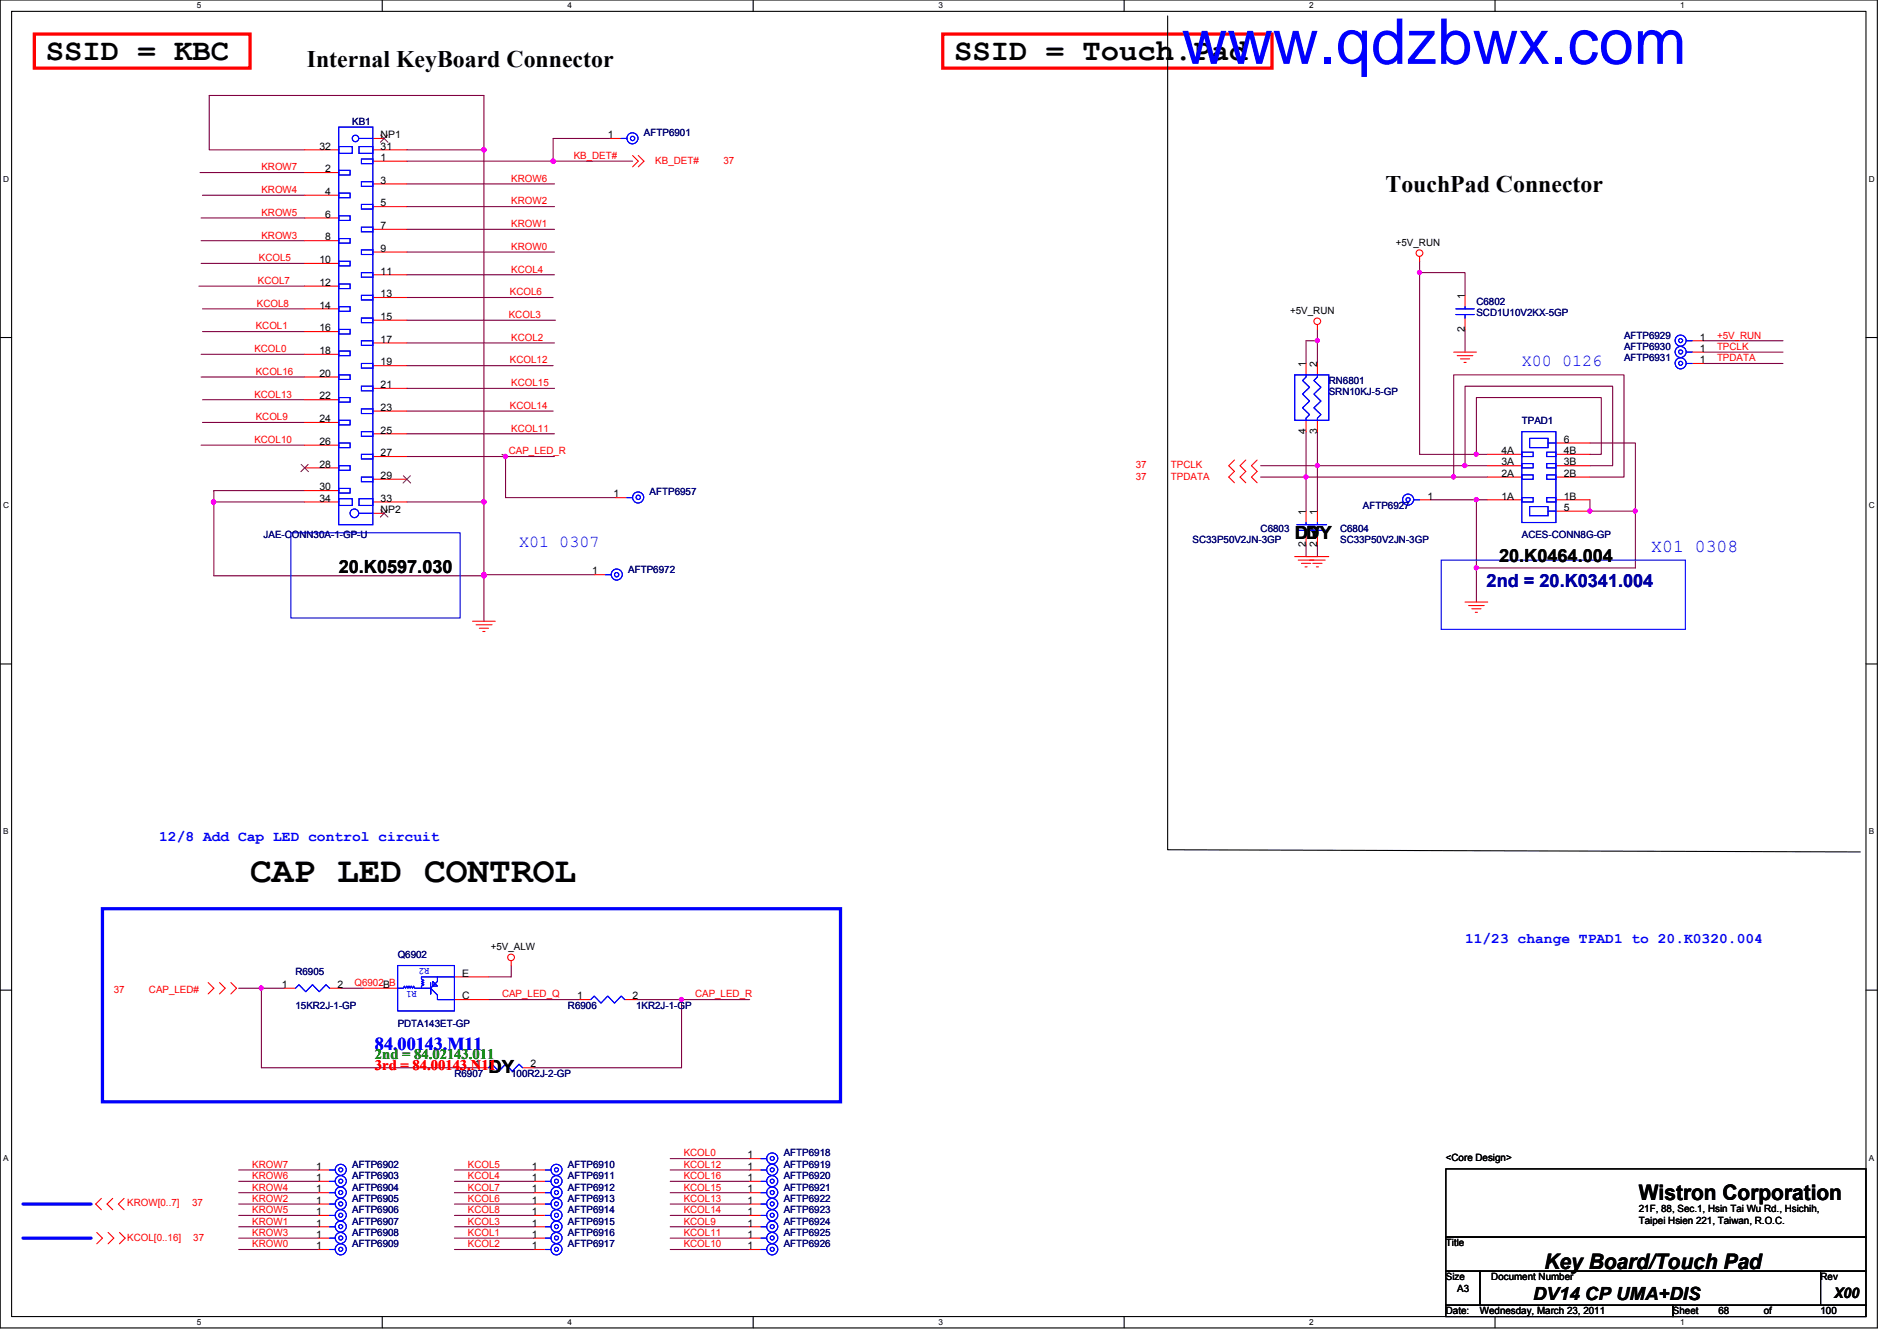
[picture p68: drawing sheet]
<svg xmlns="http://www.w3.org/2000/svg" width="297mm" height="210mm" viewBox="0 0 297 210" stroke-linecap="round" stroke-linejoin="round" font-family="sans-serif">
<defs><g id="words">
<text font-size="9.9" fill="#00f" x="185" y="10">www.qdzbwx.com</text>
<text font-size="5.7" x="39.2" y="138">CAP LED CONTROL</text>
<g font-size="4.8">
<text x="7.2" y="9.4">SSID = KBC</text>
<text x="149.4" y="9.4">SSID = Touch.Pad</text>
</g>
<g font-size="3.7">
<text x="48" y="10.5">Internal KeyBoard Connector</text>
<text x="216.9" y="30.1">TouchPad Connector</text>
</g>
<g font-size="3.3">
<text x="256.6" y="187.9">Wistron Corporation</text>
<text x="241.8" y="198.6">Key Board/Touch Pad</text>
</g>
<g font-size="2.8">
<text x="53" y="89.7">20.K0597.030</text>
<text x="202.7" y="84.4">DY</text>
<text x="204.5" y="84.4">DY</text>
<text x="234.7" y="88">20.K0464.004</text>
<text x="76.5" y="168">DY</text>
<text x="240.1" y="203.5">DV14 CP UMA+DIS</text>
</g>
<g font-size="2.8" fill="#00f">
<text x="258.6" y="86.4">X01 0308</text>
<text x="58.7" y="164.4">84.00143.M11</text>
</g>
<text font-size="2.8" fill="#0000a0" x="232.8" y="91.9">2nd = 20.K0341.004</text>
<g font-size="2.6" fill="#00f">
<text x="238.3" y="57.2">X00 0126</text>
<text x="81.3" y="85.7">X01 0307</text>
</g>
<g font-size="2.3" fill="#00f">
<text x="24.9" y="131.7">12/8 Add Cap LED control circuit</text>
<text x="229.4" y="147.7">11/23 change TPAD1 to 20.K0320.004</text>
</g>
<text font-size="2.3" fill="#008000" x="58.7" y="165.7">2nd = 84.02143.011</text>
<text font-size="2.3" fill="#f00" x="58.7" y="167.5">3rd = 84.00143.N11</text>
<text font-size="2.3" x="287.2" y="203.2">X00</text>
<g font-size="1.6">
<text x="50" y="23.4">32</text>
<text x="59.6" y="23.4">31</text>
<text x="59.6" y="21.6">NP1</text>
<text x="95.2" y="21.6">1</text>
<text x="50.9" y="27">2</text>
<text x="59.6" y="25.2">1</text>
<text x="59.6" y="28.7">3</text>
<text x="50.9" y="30.5">4</text>
<text x="50.9" y="34.1">6</text>
<text x="59.6" y="32.3">5</text>
<text x="59.6" y="35.9">7</text>
<text x="50" y="41.2">10</text>
<text x="50.9" y="37.6">8</text>
<text x="59.6" y="39.4">9</text>
<text x="218.6" y="38.4">+5V_RUN</text>
<text x="50" y="44.7">12</text>
<text x="59.6" y="43">11</text>
<text x="59.6" y="46.5">13</text>
<text x="229.4" y="46.8" transform="rotate(-90 229.4 46.8)">1</text>
<text x="50" y="48.3">14</text>
<text x="50" y="51.9">16</text>
<text x="59.6" y="50.1">15</text>
<text x="59.6" y="53.6">17</text>
<text x="202" y="49.1">+5V_RUN</text>
<text x="229.4" y="51.9" transform="rotate(-90 229.4 51.9)">2</text>
<text x="266.2" y="53.3">1</text>
<text x="50" y="55.4">18</text>
<text x="50" y="59">20</text>
<text x="59.6" y="57.2">19</text>
<text x="204.5" y="57.4" transform="rotate(-90 204.5 57.4)">1</text>
<text x="206.2" y="57.4" transform="rotate(-90 206.2 57.4)">2</text>
<text x="266.2" y="55.1">1</text>
<text x="266.2" y="56.9">1</text>
<text x="50" y="62.5">22</text>
<text x="59.6" y="60.7">21</text>
<text x="59.6" y="64.3">23</text>
<text x="50" y="66.1">24</text>
<text x="50" y="69.6">26</text>
<text x="59.6" y="67.9">25</text>
<text x="59.6" y="71.4">27</text>
<text x="204.5" y="67.9" transform="rotate(-90 204.5 67.9)">4</text>
<text x="206.2" y="67.9" transform="rotate(-90 206.2 67.9)">3</text>
<text x="235.1" y="71.1">4A</text>
<text x="244.9" y="71.1">4B</text>
<text x="244.9" y="69.3">6</text>
<text x="50" y="73.2">28</text>
<text x="50" y="76.8">30</text>
<text x="59.6" y="75">29</text>
<text x="96.1" y="77.9">1</text>
<text x="235.1" y="74.6">2A</text>
<text x="235.1" y="72.9">3A</text>
<text x="244.9" y="74.6">2B</text>
<text x="244.9" y="72.9">3B</text>
<text x="50" y="78.5">34</text>
<text x="59.6" y="78.5">33</text>
<text x="59.6" y="80.3">NP2</text>
<text x="204.5" y="80.6" transform="rotate(-90 204.5 80.6)">1</text>
<text x="206.2" y="80.6" transform="rotate(-90 206.2 80.6)">1</text>
<text x="223.5" y="78.2">1</text>
<text x="235.1" y="78.2">1A</text>
<text x="244.9" y="80">5</text>
<text x="244.9" y="78.2">1B</text>
<text x="92.7" y="89.9">1</text>
<text x="204.5" y="85.7" transform="rotate(-90 204.5 85.7)">2</text>
<text x="206.2" y="85.7" transform="rotate(-90 206.2 85.7)">2</text>
<text x="76.8" y="148.7">+5V_ALW</text>
<text x="44.2" y="154.6">1</text>
<text x="52.8" y="154.6">2</text>
<text x="60" y="154.6">B</text>
<text x="72.4" y="152.9">E</text>
<text x="72.4" y="156.4">C</text>
<text x="90.4" y="156.4">1</text>
<text x="99.1" y="156.4">2</text>
<text x="74.4" y="167.1">1</text>
<text x="83.1" y="167.1">2</text>
<text x="49.5" y="184.9">1</text>
<text x="49.5" y="183.1">1</text>
<text x="83.3" y="183.1">1</text>
<text x="83.3" y="184.9">1</text>
<text x="117" y="183.1">1</text>
<text x="117" y="184.9">1</text>
<text x="117" y="181.3">1</text>
<text x="226.4" y="181.7">&lt;Core Design&gt;</text>
<text x="49.5" y="186.6">1</text>
<text x="49.5" y="190.2">1</text>
<text x="49.5" y="188.4">1</text>
<text x="49.5" y="192">1</text>
<text x="83.3" y="186.6">1</text>
<text x="83.3" y="190.2">1</text>
<text x="83.3" y="192">1</text>
<text x="83.3" y="188.4">1</text>
<text x="117" y="186.6">1</text>
<text x="117" y="188.4">1</text>
<text x="117" y="192">1</text>
<text x="117" y="190.2">1</text>
<text x="256.6" y="189.7">21F, 88, Sec.1, Hsin Tai Wu Rd., Hsichih,</text>
<text x="256.6" y="191.6">Taipei Hsien 221, Taiwan, R.O.C.</text>
<text x="49.5" y="195.5">1</text>
<text x="49.5" y="193.8">1</text>
<text x="83.3" y="195.5">1</text>
<text x="83.3" y="193.8">1</text>
<text x="117" y="193.8">1</text>
<text x="117" y="195.5">1</text>
<text x="226.4" y="195.1">Title</text>
<text x="226.4" y="200.4">Size</text>
<text x="228.2" y="202.2">A3</text>
<text x="233.5" y="200.4">Document Number</text>
<text x="285.1" y="200.4">Rev</text>
<text x="226.4" y="205.7">Date:</text>
<text x="231.7" y="205.7">Wednesday, March 23, 2011</text>
<text x="262" y="205.7">Sheet</text>
<text x="269.1" y="205.7">68</text>
<text x="276.2" y="205.7">of</text>
<text x="285.1" y="205.7">100</text>
</g>
<g font-size="1.6" fill="#000080">
<text x="55.2" y="19.6">KB1</text>
<text x="100.8" y="21.3">AFTP6901</text>
<text x="231.2" y="47.7">C6802</text>
<text x="231.2" y="49.4">SCD1U10V2KX-5GP</text>
<text x="254.3" y="53">AFTP6929</text>
<text x="254.3" y="54.8">AFTP6930</text>
<text x="254.3" y="56.6">AFTP6931</text>
<text x="208.1" y="60.1">RN6801</text>
<text x="208.1" y="61.9">SRN10KJ-5-GP</text>
<text x="238.3" y="66.3">TPAD1</text>
<text x="101.7" y="77.6">AFTP6957</text>
<text x="197.4" y="83.2">C6803</text>
<text x="209.8" y="83.2">C6804</text>
<text x="213.4" y="79.7">AFTP6927</text>
<text x="41.3" y="84.3">JAE-CONN30A-1-GP-U</text>
<text x="98.4" y="89.6">AFTP6972</text>
<text x="186.7" y="85">SC33P50V2JN-3GP</text>
<text x="209.8" y="85">SC33P50V2JN-3GP</text>
<text x="238.3" y="84.3">ACES-CONN8G-GP</text>
<text x="62.3" y="149.9">Q6902</text>
<text x="46.3" y="152.6">R6905</text>
<text x="46.3" y="157.9">15KR2J-1-GP</text>
<text x="62.3" y="160.7">PDTA143ET-GP</text>
<text x="88.9" y="157.9">R6906</text>
<text x="99.6" y="157.9">1KR2J-1-GP</text>
<text x="71.2" y="168.6">R6907</text>
<text x="80" y="168.6">100R2J-2-GP</text>
<text x="55.2" y="184.6">AFTP6903</text>
<text x="55.2" y="182.8">AFTP6902</text>
<text x="88.9" y="182.8">AFTP6910</text>
<text x="88.9" y="184.6">AFTP6911</text>
<text x="122.7" y="182.8">AFTP6919</text>
<text x="122.7" y="184.6">AFTP6920</text>
<text x="122.7" y="181">AFTP6918</text>
<text x="55.2" y="186.4">AFTP6904</text>
<text x="55.2" y="189.9">AFTP6906</text>
<text x="55.2" y="188.1">AFTP6905</text>
<text x="55.2" y="191.7">AFTP6907</text>
<text x="88.9" y="186.4">AFTP6912</text>
<text x="88.9" y="189.9">AFTP6914</text>
<text x="88.9" y="191.7">AFTP6915</text>
<text x="88.9" y="188.1">AFTP6913</text>
<text x="122.7" y="186.4">AFTP6921</text>
<text x="122.7" y="188.1">AFTP6922</text>
<text x="122.7" y="191.7">AFTP6924</text>
<text x="122.7" y="189.9">AFTP6923</text>
<text x="55.2" y="195.2">AFTP6909</text>
<text x="55.2" y="193.5">AFTP6908</text>
<text x="88.9" y="195.2">AFTP6917</text>
<text x="88.9" y="193.5">AFTP6916</text>
<text x="122.7" y="193.5">AFTP6925</text>
<text x="122.7" y="195.2">AFTP6926</text>
</g>
<g font-size="1.6" fill="#f00">
<text x="40.9" y="26.7">KROW7</text>
<text x="80" y="28.4">KROW6</text>
<text x="89.8" y="24.9">KB_DET#</text>
<text x="102.6" y="25.6">KB_DET#</text>
<text x="113.3" y="25.6">37</text>
<text x="40.9" y="30.2">KROW4</text>
<text x="40.9" y="33.8">KROW5</text>
<text x="80" y="32">KROW2</text>
<text x="80" y="35.6">KROW1</text>
<text x="40.6" y="40.9">KCOL5</text>
<text x="40.9" y="37.3">KROW3</text>
<text x="80" y="39.1">KROW0</text>
<text x="40.4" y="44.4">KCOL7</text>
<text x="79.8" y="46.2">KCOL6</text>
<text x="80" y="42.7">KCOL4</text>
<text x="40" y="51.6">KCOL1</text>
<text x="40.2" y="48">KCOL8</text>
<text x="79.7" y="49.8">KCOL3</text>
<text x="80" y="53.3">KCOL2</text>
<text x="268.9" y="53">+5V_RUN</text>
<text x="39.8" y="55.1">KCOL0</text>
<text x="40" y="58.7">KCOL16</text>
<text x="79.8" y="56.9">KCOL12</text>
<text x="268.9" y="56.6">TPDATA</text>
<text x="268.9" y="54.8">TPCLK</text>
<text x="39.8" y="62.2">KCOL13</text>
<text x="40" y="65.8">KCOL9</text>
<text x="79.8" y="64">KCOL14</text>
<text x="80" y="60.5">KCOL15</text>
<text x="39.8" y="69.3">KCOL10</text>
<text x="79.7" y="71.1">CAP_LED_R</text>
<text x="80" y="67.6">KCOL11</text>
<text x="177.8" y="73.3">37</text>
<text x="177.8" y="75.1">37</text>
<text x="183.3" y="73.3">TPCLK</text>
<text x="183.3" y="75.1">TPDATA</text>
<text x="17.8" y="155.4">37</text>
<text x="23.3" y="155.4">CAP_LED#</text>
<text x="55.5" y="154.3">Q6902_B</text>
<text x="78.6" y="156.1">CAP_LED_Q</text>
<text x="108.8" y="156.1">CAP_LED_R</text>
<text x="39.5" y="182.8">KROW7</text>
<text x="39.5" y="184.6">KROW6</text>
<text x="73.3" y="184.6">KCOL4</text>
<text x="73.3" y="182.8">KCOL5</text>
<text x="107.1" y="182.8">KCOL12</text>
<text x="107.1" y="181">KCOL0</text>
<text x="107.1" y="184.6">KCOL16</text>
<text x="19.9" y="188.8">KROW[0..7]</text>
<text x="30.1" y="188.8">37</text>
<text x="39.5" y="189.9">KROW5</text>
<text x="39.5" y="188.1">KROW2</text>
<text x="39.5" y="186.4">KROW4</text>
<text x="39.5" y="191.7">KROW1</text>
<text x="73.3" y="191.7">KCOL3</text>
<text x="73.3" y="189.9">KCOL8</text>
<text x="73.3" y="188.1">KCOL6</text>
<text x="73.3" y="186.4">KCOL7</text>
<text x="107.1" y="188.1">KCOL13</text>
<text x="107.1" y="191.7">KCOL9</text>
<text x="107.1" y="186.4">KCOL15</text>
<text x="107.1" y="189.9">KCOL14</text>
<text x="19.9" y="194.2">KCOL[0..16]</text>
<text x="30.3" y="194.2">37</text>
<text x="39.5" y="195.2">KROW0</text>
<text x="39.5" y="193.5">KROW3</text>
<text x="73.3" y="195.2">KCOL2</text>
<text x="73.3" y="193.5">KCOL1</text>
<text x="107.1" y="195.2">KCOL10</text>
<text x="107.1" y="193.5">KCOL11</text>
</g>
<g font-size="1.6" fill="#00f">
<text x="65.3" y="155.2" transform="rotate(180 65.3 155.2)">R1</text>
<text x="67.3" y="151.6" transform="rotate(180 67.3 151.6)">R2</text>
</g>
<g font-size="1.3">
<text x="30.8" y="1.3">5</text>
<text x="88.9" y="1.3">4</text>
<text x="146.9" y="1.3">3</text>
<text x="205" y="1.3">2</text>
<text x="263.1" y="1.3">1</text>
<text x=".5" y="28.4">D</text>
<text x="292.6" y="28.4">D</text>
<text x=".5" y="79.5">C</text>
<text x="292.6" y="79.5">C</text>
<text x=".5" y="130.6">B</text>
<text x="292.6" y="130.6">B</text>
<text x=".5" y="181.7">A</text>
<text x="292.6" y="181.7">A</text>
<text x="30.8" y="207.4">5</text>
<text x="88.9" y="207.4">4</text>
<text x="146.9" y="207.4">3</text>
<text x="205" y="207.4">2</text>
<text x="263.1" y="207.4">1</text>
</g>
</g></defs>
<path d="M0 0h294v207.9h-294zM1.8 1.8h290.4v204.3h-290.4z" fill="none" stroke="#000" stroke-width=".17"/>
<g fill="#fff">
<path d="M30.8 .2h.7v1.4h-.7z"/>
<path d="M30.8 206.2h.7v1.4h-.7z"/>
</g>
<path d="M59.9 0v1.8M59.9 206.1v1.8" fill="none" stroke="#000" stroke-width=".17"/>
<g fill="#fff">
<path d="M88.9 .2h.6v1.4h-.6z"/>
<path d="M88.9 206.2h.6v1.4h-.6z"/>
</g>
<path d="M117.9 0v1.8M117.9 206.1v1.8" fill="none" stroke="#000" stroke-width=".17"/>
<g fill="#fff">
<path d="M146.9 .2h.7v1.4h-.7z"/>
<path d="M146.9 206.2h.7v1.4h-.7z"/>
</g>
<path d="M176 0v1.8M176 206.1v1.8" fill="none" stroke="#000" stroke-width=".17"/>
<g fill="#fff">
<path d="M205 .2h.7v1.4h-.7z"/>
<path d="M205 206.2h.7v1.4h-.7z"/>
</g>
<path d="M234.1 0v1.8M234.1 206.1v1.8" fill="none" stroke="#000" stroke-width=".17"/>
<g fill="#fff">
<path d="M263.1 .2h.7v1.4h-.7z"/>
<path d="M263.1 206.2h.7v1.4h-.7z"/>
<path d="M.5 27.3h.9v1.4h-.9z"/>
<path d="M292.6 27.3h.9v1.4h-.9z"/>
<path d="M.5 78.4h.9v1.4h-.9z"/>
<path d="M292.6 78.4h.9v1.4h-.9z"/>
</g>
<path d="M0 52.8h1.8M292.2 52.8h1.8" fill="none" stroke="#000" stroke-width=".17"/>
<g fill="#fff">
<path d="M.5 129.5h.8v1.4h-.8z"/>
<path d="M292.6 129.5h.9v1.4h-.9z"/>
</g>
<path d="M0 103.9h1.8M292.2 103.9h1.8" fill="none" stroke="#000" stroke-width=".17"/>
<g fill="#fff">
<path d="M.5 180.5h.8v1.4h-.8z"/>
<path d="M292.6 180.5h.9v1.4h-.9z"/>
</g>
<path d="M0 155h1.8M292.2 155h1.8" fill="none" stroke="#000" stroke-width=".17"/>
<path d="M204.5 56.9v-3.6h1.8v3.6M266.7 56.9h12.5M266.7 53.3h12.5M266.7 55.1h12.5M206.3 85.3v1.8" fill="none" stroke="#800040" stroke-width=".17"/>
<circle cx="206.3" cy="53.3" r=".32" fill="#f0f"/>
<circle cx="206.3" cy="53.3" r=".32" fill="none" stroke="#f0f" stroke-width=".17"/>
<path d="M222.3 42.7v28.4" fill="none" stroke="#800040" stroke-width=".17"/>
<circle cx="222.3" cy="42.6" r=".32" fill="#f0f"/>
<circle cx="222.3" cy="42.6" r=".32" fill="none" stroke="#f0f" stroke-width=".17"/>
<path d="M206.3 51.6v1.7M222.3 40.9v1.8h7.1v3.5M229.4 51.6v3.5M204.5 85.3v1.8M231.2 88.9v5.3" fill="none" stroke="#800040" stroke-width=".17"/>
<circle cx="231.2" cy="88.9" r=".32" fill="#f0f"/>
<circle cx="231.2" cy="88.9" r=".32" fill="none" stroke="#f0f" stroke-width=".17"/>
<path d="M231.2 78.2h1.8" fill="none" stroke="#800040" stroke-width=".17"/>
<circle cx="231.2" cy="78.2" r=".32" fill="#f0f"/>
<circle cx="231.2" cy="78.2" r=".32" fill="none" stroke="#f0f" stroke-width=".17"/>
<g fill="none" stroke="#800040" stroke-width=".17">
<path d="M231.2 71.1h1.8M40.9 154.7v12.4M37.4 183.1h12.4M37.4 190.2h12.4M37.4 188.5h12.4M37.4 195.6h12.4M37.4 186.7h12.4M37.4 193.8h12.4M37.4 184.9h12.4M37.4 192h12.4M71.2 184.9h12.4M71.2 183.1h12.4"/>
<path d="M71.2 192h12.4M71.2 190.2h12.4M71.2 188.5h12.4M71.2 195.6h12.4M71.2 186.7h12.4M71.2 193.8h12.4M104.9 188.5h12.5M104.9 195.6h12.5M104.9 183.1h12.5M104.9 193.8h12.5M104.9 181.4h12.5M104.9 192h12.5"/>
<path d="M104.9 186.7h12.5M104.9 190.2h12.5M104.9 184.9h12.5"/>
</g>
<circle cx="40.9" cy="154.7" r=".32" fill="#f0f"/>
<circle cx="40.9" cy="154.7" r=".32" fill="none" stroke="#f0f" stroke-width=".17"/>
<path d="M37.4 154.7h7.1M80 151.1v1.8h-3.5M99.6 156.5h7.1v10.6h-23.1M106.7 156.5h10.7" fill="none" stroke="#800040" stroke-width=".17"/>
<circle cx="106.7" cy="156.4" r=".32" fill="#f0f"/>
<circle cx="106.7" cy="156.4" r=".32" fill="none" stroke="#f0f" stroke-width=".17"/>
<path d="M227.6 74.7h5.4M53.4 154.7h3.5M76.5 156.5h14.2M40.9 167.1h33.8" fill="none" stroke="#800040" stroke-width=".17"/>
<path d="M3.6 188.5h10.7M3.6 193.8h10.7" fill="none" stroke="#00f" stroke-width=".51"/>
<circle cx="227.6" cy="74.6" r=".32" fill="#f0f"/>
<circle cx="227.6" cy="74.6" r=".32" fill="none" stroke="#f0f" stroke-width=".17"/>
<path d="M229.4 72.9h3.6" fill="none" stroke="#800040" stroke-width=".17"/>
<circle cx="229.4" cy="72.9" r=".32" fill="#f0f"/>
<circle cx="229.4" cy="72.9" r=".32" fill="none" stroke="#f0f" stroke-width=".17"/>
<path d="M204.5 67.6v7.1h-7.1M204.5 74.7v5.3M206.3 67.6v5.3h-8.9M206.3 72.9v7.1M224.1 78.2h7.1M249 69.3h7.1v10.7" fill="none" stroke="#800040" stroke-width=".17"/>
<circle cx="256" cy="80" r=".32" fill="#f0f"/>
<circle cx="256" cy="80" r=".32" fill="none" stroke="#f0f" stroke-width=".17"/>
<path d="M249 78.2v1.8h7.1v8.9h-24.9v-10.7" fill="none" stroke="#800040" stroke-width=".17"/>
<circle cx="248.9" cy="80" r=".32" fill="#f0f"/>
<circle cx="248.9" cy="80" r=".32" fill="none" stroke="#f0f" stroke-width=".17"/>
<path d="M204.5 74.7h23.1v-16h26.7v16h-5.3" fill="none" stroke="#800040" stroke-width=".17"/>
<circle cx="204.5" cy="74.6" r=".32" fill="#f0f"/>
<circle cx="204.5" cy="74.6" r=".32" fill="none" stroke="#f0f" stroke-width=".17"/>
<path d="M206.3 72.9h23.1v-12.4h23.1v12.4h-3.5" fill="none" stroke="#800040" stroke-width=".17"/>
<circle cx="206.3" cy="72.9" r=".32" fill="#f0f"/>
<circle cx="206.3" cy="72.9" r=".32" fill="none" stroke="#f0f" stroke-width=".17"/>
<path d="M231.2 71.1v-8.9h19.5v8.9h-1.7" fill="none" stroke="#800040" stroke-width=".17"/>
<circle cx="231.2" cy="71.1" r=".32" fill="#f0f"/>
<circle cx="231.2" cy="71.1" r=".32" fill="none" stroke="#f0f" stroke-width=".17"/>
<path d="M95.5 21.7h-8.9v3.5h12.5M222.3 71.1h8.9" fill="none" stroke="#800040" stroke-width=".17"/>
<circle cx="86.6" cy="25.2" r=".34" fill="#f0f"/>
<circle cx="86.6" cy="25.2" r=".34" fill="none" stroke="#f0f" stroke-width=".17"/>
<g fill="none" stroke="#800040" stroke-width=".17">
<path d="M31.3 27h16.4M31.5 34.1h16.2M31.5 37.7h16.2M31.7 30.6h16M63.7 28.8h23.1M63.7 32.3h23.1M63.7 35.9h23.1M63.7 39.5h23.1M63.7 25.2h22.9M31.2 44.8h16.5M31.5 41.2h16.2M31.5 55.5h16.2"/>
<path d="M31.7 48.3h16M31.7 51.9h16M63.7 43h23.1M63.7 53.7h23.1M63.7 50.1h23.3M63.7 46.6h22.9M63.7 57.2h22.9M31.5 69.7h16.2M31.7 62.6h16M31.7 66.1h16M63.7 60.8h23.1M63.7 67.9h23.1"/>
<path d="M63.7 64.3h22.9M79.2 71.5h7.6"/>
</g>
<circle cx="79.1" cy="71.5" r=".33" fill="#f0f"/>
<circle cx="79.1" cy="71.5" r=".33" fill="none" stroke="#f0f" stroke-width=".17"/>
<path d="M75.8 90.1v7.1" fill="none" stroke="#800040" stroke-width=".17"/>
<circle cx="75.8" cy="90.1" r=".34" fill="#f0f"/>
<circle cx="75.8" cy="90.1" r=".34" fill="none" stroke="#f0f" stroke-width=".17"/>
<path d="M47.7 76.8h-14.2v1.8h14.2M33.5 90.1h42.3" fill="none" stroke="#800040" stroke-width=".17"/>
<circle cx="33.4" cy="78.6" r=".34" fill="#f0f"/>
<circle cx="33.4" cy="78.6" r=".34" fill="none" stroke="#f0f" stroke-width=".17"/>
<path d="M75.8 14.9h-43v8.6h14.9M33.5 78.6v11.5M75.8 90v.1" fill="none" stroke="#800040" stroke-width=".17"/>
<circle cx="75.8" cy="90" r=".34" fill="#f0f"/>
<circle cx="75.8" cy="90" r=".34" fill="none" stroke="#f0f" stroke-width=".17"/>
<path d="M75.8 14.9v8.6h-12.1M31.5 59h16.2M63.7 78.6h12.1" fill="none" stroke="#800040" stroke-width=".17"/>
<circle cx="75.8" cy="78.6" r=".34" fill="#f0f"/>
<circle cx="75.8" cy="78.6" r=".34" fill="none" stroke="#f0f" stroke-width=".17"/>
<path d="M75.8 23.5v55.1" fill="none" stroke="#800040" stroke-width=".17"/>
<circle cx="75.8" cy="23.4" r=".34" fill="#f0f"/>
<circle cx="75.8" cy="23.4" r=".34" fill="none" stroke="#f0f" stroke-width=".17"/>
<path d="M63.7 71.5h15.5M75.8 78.6v11.4h17.2M78.6 71.1l.6 .4v6.4h17.2" fill="none" stroke="#800040" stroke-width=".17"/>
<g fill="none" stroke="#f00" stroke-width=".17">
<path d="M47.7 27h5.3M47.7 30.6h5.3M47.7 34.1h5.3M47.7 37.7h5.3M47.7 23.5h5.3M58.4 25.2h5.3M58.4 28.8h5.3M58.4 32.3h5.3M58.4 35.9h5.3M58.4 39.5h5.3M58.4 23.5h5.3M58.4 21.7h1.8"/>
<path d="M95.5 21.7h1.8M99.1 24.3l.8 .9-.8 .9M99.9 24.3l.9 .9-.9 .9M47.7 41.2h5.3M47.7 44.8h5.3M47.7 48.3h5.3M47.7 51.9h5.3M47.7 55.5h5.3M47.7 59h5.3M58.4 43h5.3M58.4 46.6h5.3M58.4 50.1h5.3"/>
<path d="M58.4 53.7h5.3M58.4 57.2h5.3M204.5 56.9v1.8M206.3 50.8v.8M206.3 56.9v1.8M222.3 40.2v.7M227.6 55.1h3.6M228.2 55.7h2.4M228.7 56.2h1.4M229.2 56.7h.4M229.4 46.2v1.8M229.4 49.8v1.8"/>
<path d="M265 53.3h1.7M265 55.1h1.7M265 56.9h1.7M47.7 62.6h5.3M47.7 66.1h5.3M47.7 69.7h5.3M47.7 73.2h5.3M47.7 76.8h5.3M47.7 78.6h5.3M58.4 60.8h5.3M58.4 64.3h5.3M58.4 67.9h5.3"/>
<path d="M58.4 71.5h5.3M58.4 75h5.3M58.4 78.6h5.3M96.4 77.9h1.8M193.3 72l-.9 .9 .9 .9-.9 .9 .9 .9M195.1 72l-.9 .9 .9 .9-.9 .9 .9 .9M196.8 72l-.8 .9 .8 .9-.8 .9 .8 .9M204.5 65.8v1.8M206.3 65.8v1.8M222.3 78.2h1.8M233 78.2h5.3M233 74.7h5.3"/>
<path d="M233 72.9h5.3M233 71.1h5.3M243.6 78.2h5.4M243.6 74.7h5.4M243.6 72.9h5.4M243.6 71.1h5.4M243.6 69.3h5.4M58.4 80.3h1.8M74 97.2h3.6M74.5 97.8h2.5M75.1 98.3h1.4M75.6 98.8h.3"/>
<path d="M93 90h1.8M202.7 87.1h3.6M203.3 87.7h2.4M203.8 88.2h1.4M204.3 88.7h.4M204.5 87.1h3.6M204.5 80v1.8M204.5 83.6v1.7M205.1 87.7h2.4M205.6 88.2h1.4M206.1 88.7h.4M206.3 80v1.8"/>
<path d="M206.3 83.6v1.7M229.4 94.2h3.6M230 94.8h2.4M230.5 95.3h1.4M231 95.8h.3M243.6 80h5.4M32.6 153.8l.9 .9-.9 .9M34.4 153.8l.9 .9-.9 .9M36.1 153.8l.9 .9-.9 .9M44.5 154.7h1.8M51.6 154.7h1.8M56.9 154.7h5.4"/>
<path d="M71.2 152.9h5.3M71.2 156.5h5.3M80 150.4v.7M90.7 156.5h1.8M97.8 156.5h1.8M74.7 167.1h1.8M81.8 167.1h1.8M15.2 192.9l.8 .9-.8 .9M15.9 187.6l-.9 .9 .9 .9M16.9 192.9l.9 .9-.9 .9M17.6 187.6l-.8 .9 .8 .9M18.7 192.9l.9 .9-.9 .9"/>
<path d="M19.4 187.6l-.9 .9 .9 .9M49.8 184.9h1.8M49.8 186.7h1.8M49.8 195.6h1.8M49.8 190.2h1.8M49.8 193.8h1.8M49.8 192h1.8M49.8 183.1h1.8M49.8 188.5h1.8M83.6 184.9h1.8M83.6 186.7h1.8M83.6 195.6h1.8"/>
<path d="M83.6 190.2h1.8M83.6 193.8h1.8M83.6 192h1.8M83.6 183.1h1.8M83.6 188.5h1.8M117.4 184.9h1.8M117.4 186.7h1.8M117.4 195.6h1.8M117.4 190.2h1.8M117.4 193.8h1.8M117.4 192h1.8M117.4 183.1h1.8"/>
<path d="M117.4 188.5h1.8M117.4 181.4h1.8"/>
<circle cx="222.3" cy="39.6" r=".52"/>
<circle cx="206.3" cy="50.3" r=".52"/>
<circle cx="80" cy="149.9" r=".52"/>
</g>
<path d="M182.8 2.5v130.5l108.5 .3M226.4 183h65.8v10.6h-65.8zM226.4 193.6h65.8v5.4h-65.8zM226.4 199h5.3v5.3h-5.3zM231.7 199h53.4v5.3h-53.4zM285.1 199h7.1v5.3h-7.1zM226.4 204.3h35.6v1.8h-35.6zM262 204.3h30.2v1.8h-30.2z" fill="none" stroke="#000" stroke-width=".17"/>
<path d="M5.4 5.3h33.8v5.4h-33.8zM147.6 5.3h51.6v5.4h-51.6z" fill="none" stroke="#f00" stroke-width=".51"/>
<path d="M16 142.2h115.6v30.3h-115.6z" fill="none" stroke="#00f" stroke-width=".51"/>
<g fill="none" stroke="#00f" stroke-width=".17">
<path d="M53 19.9h5.4v62.2h-5.4zM53 26.7h1.8v.7h-1.8zM53 30.2h1.8v.7h-1.8zM53 33.8h1.8v.7h-1.8zM53 37.3h1.8v.8h-1.8zM53 22.9h2.2v1.1h-2.2zM56.2 21.7h2.2M56.2 22.9h2.2v1.1h-2.2zM56.6 24.9h1.8v.7h-1.8zM56.6 28.4h1.8v.8h-1.8zM56.6 32h1.8v.7h-1.8zM56.6 35.6h1.8v.7h-1.8z"/>
<path d="M56.6 39.1h1.8v.7h-1.8zM97.3 21.7h.9M53 58.7h1.8v.7h-1.8zM53 40.9h1.8v.7h-1.8zM53 44.4h1.8v.8h-1.8zM53 48h1.8v.7h-1.8zM53 51.6h1.8v.7h-1.8zM53 54.9h1.8v.8h-1.8zM56.6 42.7h1.8v.7h-1.8zM56.6 46.2h1.8v.7h-1.8zM56.6 49.8h1.8v.7h-1.8zM56.6 53.3h1.8v.8h-1.8z"/>
<path d="M56.6 56.9h1.8v.7h-1.8zM202.7 58.7h5.4v7.1h-5.4zM204.5 58.7v.3l-.5 .6 1.1 1-1.1 1.1 1.1 1.1-1.1 1 1.1 1.1-.6 .5v.4M206.3 58.7v.3l-.6 .6 1.1 1-1.1 1.1 1.1 1.1-1.1 1 1.1 1.1-.5 .5v.4M228 49.2h2.8M228 48.3h2.8M229.4 48v.3M229.4 49.2v.6M264.1 53.3h.9M264.1 55.1h.9M264.1 56.9h.9M53 69.3h1.8v.8h-1.8z"/>
<path d="M53 65.8h1.8v.7h-1.8zM53 62.2h1.8v.7h-1.8zM53 72.9h1.8v.7h-1.8zM53 76.5h1.8v.7h-1.8zM53 78.1h2.2v1h-2.2zM56.2 78.1h2.2v1h-2.2zM56.6 60.5h1.8v.7h-1.8zM56.6 64h1.8v.7h-1.8zM56.6 67.6h1.8v.7h-1.8zM56.6 71.1h1.8v.7h-1.8zM56.6 74.7h1.8v.7h-1.8zM98.2 77.9h.9"/>
<path d="M221.4 78.2h.9M238.3 67.6h5.3v14.2h-5.3zM238.3 74.3h1.8v.7h-1.8zM238.3 72.6h1.8v.6h-1.8zM238.3 70.8h1.8v.7h-1.8zM238.3 77.9h1.8v.7h-1.8zM239.5 68.6h2.9v1.5h-2.9zM239.5 79.3h2.9v1.4h-2.9zM242.2 77.9h1.4v.7h-1.4zM242.2 74.3h1.4v.7h-1.4zM242.2 72.6h1.4v.6h-1.4zM242.2 70.8h1.4v.7h-1.4z"/>
<path d="M242.4 69.3h1.2M45.5 83.4h26.5v13.3h-26.5zM56.2 80.3h2.2M94.8 90h.9M203.1 82.1h2.8M203.1 83h2.8M204.5 81.8v.3M204.5 83v.6M204.8 82.1h2.9M204.8 83h2.9M206.3 81.8v.3M206.3 83v.6"/>
<path d="M225.7 87.7h38.2v10.8h-38.2zM242.4 80h1.2M46.3 154.7l.5-.6 1.1 1.1 1-1.1 1.1 1.1 1.1-1.1 .5 .6M62.3 151.1h8.9v7.1h-8.9zM67.4 153.8v1.8v-.9h-2.5l-.1-.4-.2 .4-.2-.4-.2 .4-.2-.4-.1 .4-.2-.4-.2 .4-.2-.4-.1 .4h-.9M67.8 153.6l.7 .7h-.7zM68.5 152.9h-2.5v.3l.4 .3-.4 .1 .4 .2-.4 .2 .4 .1-.4 .2v.4M71.2 152.9h-2.7v.7l-1.1 1.1 1.1 1v.8h2.7M92.5 156.5l.5-.6 1.1 1.1 1.1-1.1 1 1.1 1.1-1.1 .5 .6M76.5 167.1l.5-.5 1.1 1.1 1.1-1.1 1 1.1 1.1-1.1 .5 .5M51.6 184.9h.9M51.6 186.7h.9"/>
<path d="M51.6 183.1h.9M51.6 190.2h.9M51.6 188.5h.9M51.6 195.6h.9M51.6 192h.9M51.6 193.8h.9M85.4 186.7h.9M85.4 195.6h.9M85.4 190.2h.9M85.4 193.8h.9M85.4 192h.9M85.4 183.1h.9"/>
<path d="M85.4 184.9h.9M85.4 188.5h.9M119.2 186.7h.9M119.2 193.8h.9M119.2 183.1h.9M119.2 195.6h.9M119.2 188.5h.9M119.2 184.9h.9M119.2 181.4h.9M119.2 192h.9M119.2 190.2h.9"/>
<circle cx="55.7" cy="21.7" r=".51"/>
<circle cx="99" cy="21.6" r=".87"/>
<circle cx="99.1" cy="21.7" r=".34"/>
<circle cx="263.2" cy="56.9" r=".32"/>
<circle cx="263.2" cy="53.3" r=".32"/>
<circle cx="263.2" cy="55.1" r=".32"/>
<circle cx="263.2" cy="53.3" r=".87"/>
<circle cx="263.2" cy="55.1" r=".87"/>
<circle cx="263.2" cy="56.9" r=".87"/>
<circle cx="99.9" cy="77.9" r=".87"/>
<circle cx="99.9" cy="77.8" r=".34"/>
<circle cx="220.5" cy="78.2" r=".32"/>
<circle cx="220.5" cy="78.2" r=".87"/>
<circle cx="55.5" cy="80.3" r=".68"/>
<circle cx="96.6" cy="90" r=".34"/>
<circle cx="96.6" cy="89.9" r=".87"/>
<circle cx="53.4" cy="195.6" r=".32"/>
<circle cx="53.4" cy="184.9" r=".32"/>
<circle cx="53.4" cy="188.4" r=".32"/>
<circle cx="53.4" cy="193.8" r=".32"/>
<circle cx="53.4" cy="190.2" r=".32"/>
<circle cx="53.4" cy="192" r=".32"/>
<circle cx="53.4" cy="183.1" r=".32"/>
<circle cx="53.4" cy="186.7" r=".32"/>
<circle cx="53.4" cy="193.8" r=".87"/>
<circle cx="53.4" cy="184.9" r=".87"/>
<circle cx="53.4" cy="183.1" r=".87"/>
<circle cx="53.4" cy="186.7" r=".87"/>
<circle cx="53.4" cy="190.2" r=".87"/>
<circle cx="53.4" cy="195.6" r=".87"/>
<circle cx="53.4" cy="188.4" r=".87"/>
<circle cx="53.4" cy="192" r=".87"/>
<circle cx="87.1" cy="193.8" r=".32"/>
<circle cx="87.1" cy="184.9" r=".32"/>
<circle cx="87.1" cy="195.6" r=".32"/>
<circle cx="87.1" cy="190.2" r=".32"/>
<circle cx="87.1" cy="183.1" r=".32"/>
<circle cx="87.1" cy="192" r=".32"/>
<circle cx="87.1" cy="188.4" r=".32"/>
<circle cx="87.1" cy="186.7" r=".32"/>
<circle cx="87.1" cy="193.8" r=".87"/>
<circle cx="87.1" cy="192" r=".87"/>
<circle cx="87.1" cy="186.7" r=".87"/>
<circle cx="87.1" cy="190.2" r=".87"/>
<circle cx="87.1" cy="184.9" r=".87"/>
<circle cx="87.1" cy="188.4" r=".87"/>
<circle cx="87.1" cy="183.1" r=".87"/>
<circle cx="87.1" cy="195.6" r=".87"/>
<circle cx="120.9" cy="186.7" r=".32"/>
<circle cx="120.9" cy="190.2" r=".32"/>
<circle cx="120.9" cy="183.1" r=".32"/>
<circle cx="120.9" cy="181.3" r=".32"/>
<circle cx="120.9" cy="195.6" r=".32"/>
<circle cx="120.9" cy="193.8" r=".32"/>
<circle cx="120.9" cy="184.9" r=".32"/>
<circle cx="120.9" cy="192" r=".32"/>
<circle cx="120.9" cy="188.4" r=".32"/>
<circle cx="120.9" cy="193.8" r=".87"/>
<circle cx="120.9" cy="181.3" r=".87"/>
<circle cx="120.9" cy="186.7" r=".87"/>
<circle cx="120.9" cy="188.4" r=".87"/>
<circle cx="120.9" cy="190.2" r=".87"/>
<circle cx="120.9" cy="195.6" r=".87"/>
<circle cx="120.9" cy="192" r=".87"/>
<circle cx="120.9" cy="183.1" r=".87"/>
<circle cx="120.9" cy="184.9" r=".87"/>
</g>
<path d="M59.6 21.1l1.1 1.2M60.7 21.1l-1.1 1.2M47.2 72.7l1.1 1.1M48.3 72.7l-1.2 1.1M59.6 79.8l1.1 1.1M60.7 79.8l-1.1 1.1M63.2 74.5l1.1 1.1M64.3 74.5l-1.2 1.1" fill="none" stroke="#804000" stroke-width=".16"/>
<circle cx="206.3" cy="53.3" r=".32" fill="#f0f"/>
<circle cx="206.3" cy="53.3" r=".32" fill="none" stroke="#f0f" stroke-width=".17"/>
<circle cx="222.3" cy="42.6" r=".32" fill="#f0f"/>
<circle cx="222.3" cy="42.6" r=".32" fill="none" stroke="#f0f" stroke-width=".17"/>
<circle cx="231.2" cy="88.9" r=".32" fill="#f0f"/>
<circle cx="231.2" cy="88.9" r=".32" fill="none" stroke="#f0f" stroke-width=".17"/>
<circle cx="231.2" cy="78.2" r=".32" fill="#f0f"/>
<circle cx="231.2" cy="78.2" r=".32" fill="none" stroke="#f0f" stroke-width=".17"/>
<circle cx="40.9" cy="154.7" r=".32" fill="#f0f"/>
<circle cx="40.9" cy="154.7" r=".32" fill="none" stroke="#f0f" stroke-width=".17"/>
<circle cx="106.7" cy="156.4" r=".32" fill="#f0f"/>
<circle cx="106.7" cy="156.4" r=".32" fill="none" stroke="#f0f" stroke-width=".17"/>
<circle cx="227.6" cy="74.6" r=".32" fill="#f0f"/>
<circle cx="227.6" cy="74.6" r=".32" fill="none" stroke="#f0f" stroke-width=".17"/>
<circle cx="229.4" cy="72.9" r=".32" fill="#f0f"/>
<circle cx="229.4" cy="72.9" r=".32" fill="none" stroke="#f0f" stroke-width=".17"/>
<circle cx="256" cy="80" r=".32" fill="#f0f"/>
<circle cx="256" cy="80" r=".32" fill="none" stroke="#f0f" stroke-width=".17"/>
<circle cx="248.9" cy="80" r=".32" fill="#f0f"/>
<circle cx="248.9" cy="80" r=".32" fill="none" stroke="#f0f" stroke-width=".17"/>
<circle cx="204.5" cy="74.6" r=".32" fill="#f0f"/>
<circle cx="204.5" cy="74.6" r=".32" fill="none" stroke="#f0f" stroke-width=".17"/>
<circle cx="206.3" cy="72.9" r=".32" fill="#f0f"/>
<circle cx="206.3" cy="72.9" r=".32" fill="none" stroke="#f0f" stroke-width=".17"/>
<circle cx="231.2" cy="71.1" r=".32" fill="#f0f"/>
<circle cx="231.2" cy="71.1" r=".32" fill="none" stroke="#f0f" stroke-width=".17"/>
<circle cx="86.6" cy="25.2" r=".34" fill="#f0f"/>
<circle cx="86.6" cy="25.2" r=".34" fill="none" stroke="#f0f" stroke-width=".17"/>
<circle cx="79.1" cy="71.5" r=".33" fill="#f0f"/>
<circle cx="79.1" cy="71.5" r=".33" fill="none" stroke="#f0f" stroke-width=".17"/>
<circle cx="75.8" cy="90.1" r=".34" fill="#f0f"/>
<circle cx="75.8" cy="90.1" r=".34" fill="none" stroke="#f0f" stroke-width=".17"/>
<circle cx="33.4" cy="78.6" r=".34" fill="#f0f"/>
<circle cx="33.4" cy="78.6" r=".34" fill="none" stroke="#f0f" stroke-width=".17"/>
<circle cx="75.8" cy="90" r=".34" fill="#f0f"/>
<circle cx="75.8" cy="90" r=".34" fill="none" stroke="#f0f" stroke-width=".17"/>
<circle cx="75.8" cy="78.6" r=".34" fill="#f0f"/>
<circle cx="75.8" cy="78.6" r=".34" fill="none" stroke="#f0f" stroke-width=".17"/>
<circle cx="75.8" cy="23.4" r=".34" fill="#f0f"/>
<circle cx="75.8" cy="23.4" r=".34" fill="none" stroke="#f0f" stroke-width=".17"/>
<use href="#words"/>
</svg>
